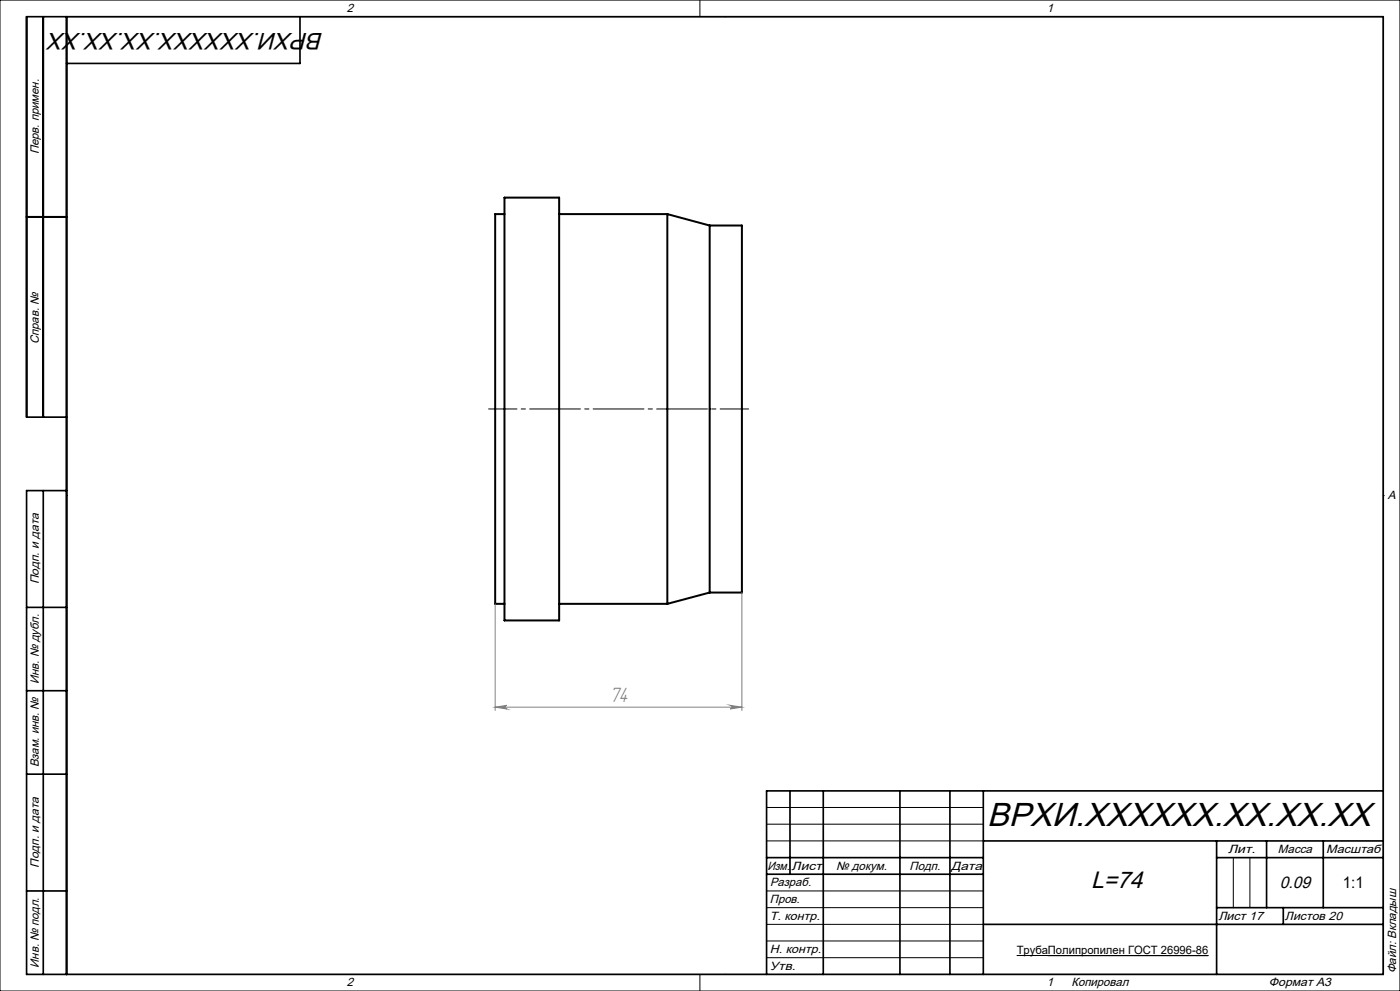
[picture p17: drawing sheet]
<svg xmlns="http://www.w3.org/2000/svg" width="420mm" height="297mm" viewBox="0 0 420 297" stroke-linecap="round" stroke-linejoin="round" font-family="sans-serif">
<defs><g id="words">
<text font-size="10" x="296.1" y="247.6">ВРХИ.XXXXXX.XX.XX.XX</text>
<g font-size="7.1">
<text x="97.1" y="9.8" transform="rotate(-180 97.1 9.8)">ВРХИ.XXXXXX.XX.XX.XX</text>
<text x="327.3" y="266.1">L=74</text>
</g>
<text font-size="6.9" fill="#808080" x="182.8" y="210.2">74</text>
<text font-size="5" x="383.9" y="266.1">0.09</text>
<text font-size="4.8" x="402.9" y="266.1">1:1</text>
<g font-size="3.6">
<text x="104" y="3.6">2</text>
<text x="314" y="3.6">1</text>
<text x="11.6" y="46.3" transform="rotate(-90 11.6 46.3)">Перв. примен.</text>
<text x="11.6" y="103.2" transform="rotate(-90 11.6 103.2)">Справ. №</text>
<text x="416.4" y="149.6">A</text>
<text x="11.6" y="175.1" transform="rotate(-90 11.6 175.1)">Подп. и дата</text>
<text x="11.6" y="205" transform="rotate(-90 11.6 205)">Инв. № дубл.</text>
<text x="11.6" y="230" transform="rotate(-90 11.6 230)">Взам. инв. №</text>
<text x="368.4" y="255.6">Лит.</text>
<text x="383.4" y="255.6">Масса</text>
<text x="397.8" y="255.6">Масштаб</text>
<text x="11.6" y="260.1" transform="rotate(-90 11.6 260.1)">Подп. и дата</text>
<text x="230.2" y="260.6">Изм.</text>
<text x="237.5" y="260.6">Лист</text>
<text x="250.9" y="260.6">№ докум.</text>
<text x="272.9" y="260.6">Подп.</text>
<text x="285.4" y="260.6">Дата</text>
<text x="231" y="265.6">Разраб.</text>
<text x="231" y="275.6">Т. контр.</text>
<text x="231" y="270.6">Пров.</text>
<text x="365.5" y="275.6">Лист 17</text>
<text x="385.5" y="275.6">Листов 20</text>
<text x="231" y="285.6">Н. контр.</text>
<text x="11.6" y="290" transform="rotate(-90 11.6 290)">Инв. № подл.</text>
<text x="231" y="290.6">Утв.</text>
<text x="418.9" y="291.8" transform="rotate(-90 418.9 291.8)">Файл: Вкладыш</text>
<text x="104" y="295.6">2</text>
<text x="314" y="295.6">1</text>
<text x="321.5" y="295.6">Копировал</text>
<text x="380.7" y="295.6">Формат А3</text>
</g>
<text font-size="3.4" x="305" y="286">ТрубаПолипропилен ГОСТ 26996-86</text>
</g></defs>
<path d="M151.3 59.2h16.4v126.7h-16.4zM8 65h12M151.3 64.2h-2.7v116.8h2.7M167.7 64.2h32.5M200.2 64.2v116.8M200.2 64.2l12.7 3.4M212.9 67.6v110M212.9 67.6h9.7v110h-9.7M212.9 177.6l-12.7 3.4M167.7 181h32.5" fill="none" stroke="#000" stroke-width=".6"/>
<g fill="none" stroke="#000" stroke-width=".3">
<path d="M0 0h420v297h-420zM20 5h395v287h-395zM210 0v5M217.5 5h.1M20 148.5h.1M415 148.5h.1M230 242h65M230 247h65M230 252h65M370 257v15M375 257v15M230 267h65"/>
<path d="M230 272h65M230 277h65M210 292v5M217.5 292h.1M230 282h65M230 287h65M305 286.4h57.5M314.4 286.4h48.1"/>
</g>
<path d="M222.6 177.6v35.3M148.6 181v31.9M148.6 211.9l3.4-.5a.55 .55 0 0 0-.5 .5 .55 .55 0 0 0 .5 .6zM148.6 211.9h74M219 211.4l3.6 .5-3.6 .6a.55 .55 0 0 0 .6-.6 .55 .55 0 0 0-.6-.5z" fill="none" stroke="#808080" stroke-width=".3"/>
<path d="M146.6 122.6h78" fill="none" stroke="#000" stroke-width=".3" stroke-dasharray="15.2 1.3 1.3 1.3" stroke-dashoffset="6.7"/>
<g fill="none" stroke="#000" stroke-width=".5">
<path d="M13 5v120M20 5v287M90 5v14h-70M8 65h12M20 125h-12v-120h407v287h-407v-145h12M13 147v145M8 182h12M8 207h12M8 232h12M237 237v25M247 237v55M270 237v55"/>
<path d="M285 237v55M295 237v55M415 237h-185v55M230 257h65M295 252h120M365 252v40M365 257h50M380 252v20M397 252v20M8 267h12M230 262h65M295 277h120"/>
<path d="M365 272h50M385 272v5"/>
</g>
<path d="M148.6 211.9l3.4-.5a.55 .55 0 0 0-.5 .5 .55 .55 0 0 0 .5 .6zM219 211.4l3.6 .5-3.6 .6a.55 .55 0 0 0 .6-.6 .55 .55 0 0 0-.6-.5z" fill="#808080"/>
<use href="#words"/>
</svg>
